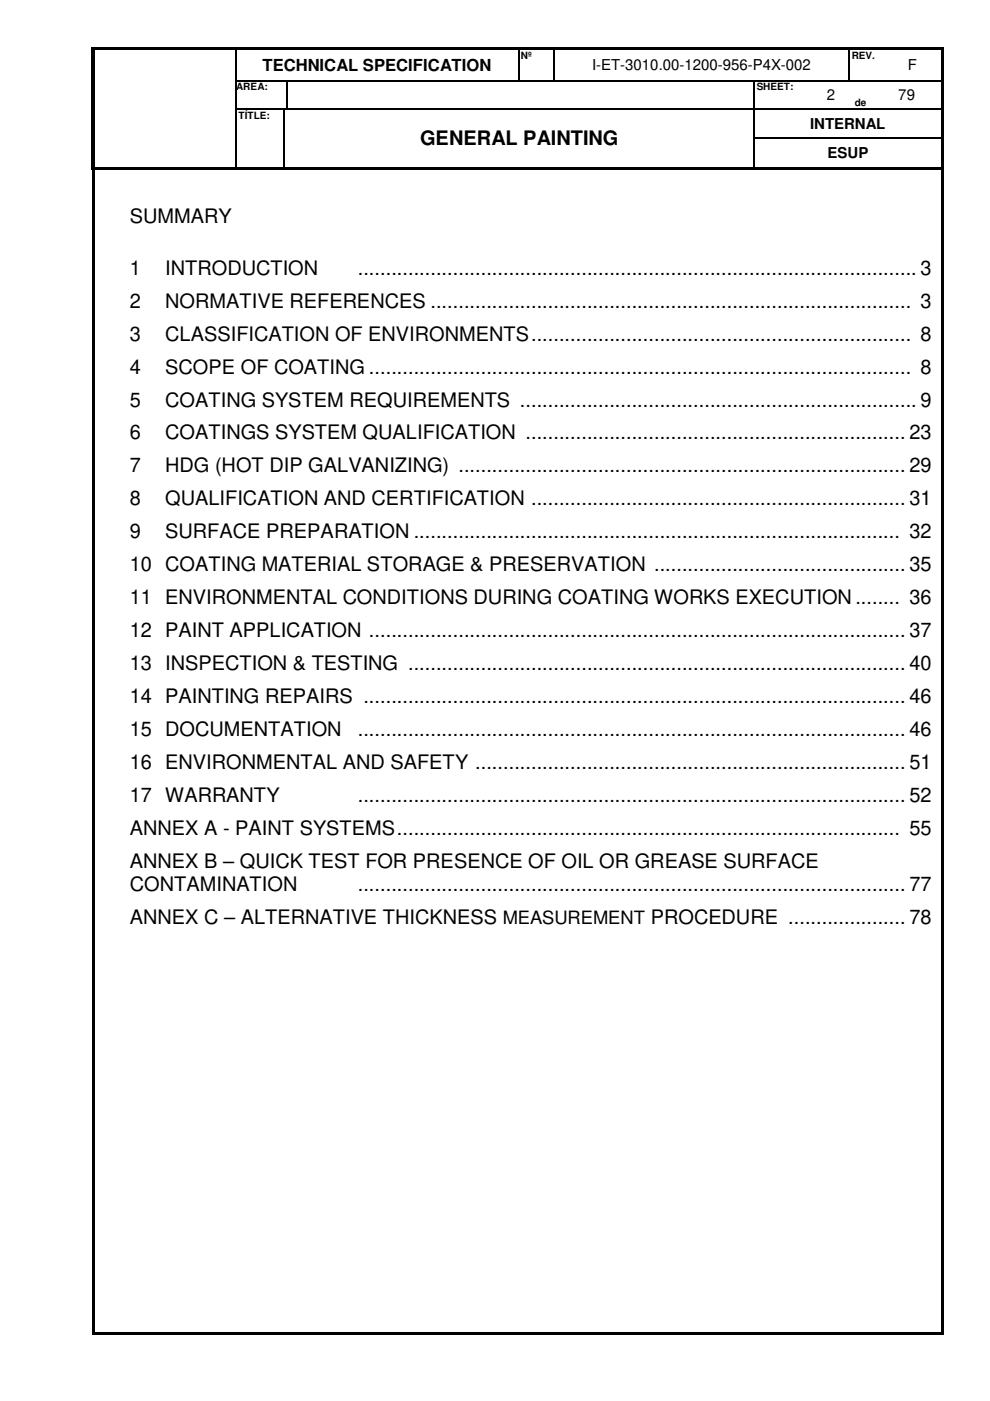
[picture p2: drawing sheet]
<svg xmlns="http://www.w3.org/2000/svg" width="210mm" height="297mm" viewBox="0 0 210 297" stroke-linecap="round" stroke-linejoin="round" font-family="sans-serif">
<defs><g id="words">
<g font-size="4.2">
<text x="89.1" y="30.8">GENERAL PAINTING</text>
<text x="27.5" y="47.2">SUMMARY</text>
<text x="27.5" y="58.3">1</text>
<text x="35" y="58.3">INTRODUCTION</text>
<text x="75.9" y="58.3">.................................................................................................... 3</text>
<text x="27.5" y="65.2">2</text>
<text x="35" y="65.2">NORMATIVE REFERENCES ...................................................................................... 3</text>
<text x="27.5" y="72.2">3</text>
<text x="35" y="72.2">CLASSIFICATION OF ENVIRONMENTS .................................................................... 8</text>
<text x="27.5" y="79.2">4</text>
<text x="35" y="79.2">SCOPE OF COATING ................................................................................................. 8</text>
<text x="27.5" y="86.2">5</text>
<text x="35" y="86.2">COATING SYSTEM REQUIREMENTS ....................................................................... 9</text>
<text x="27.5" y="93.2">6</text>
<text x="35" y="93.2">COATINGS SYSTEM QUALIFICATION .................................................................... 23</text>
<text x="27.5" y="100.2">7</text>
<text x="35" y="100.2">HDG (HOT DIP GALVANIZING) ................................................................................ 29</text>
<text x="27.5" y="107.1">8</text>
<text x="35" y="107.1">QUALIFICATION AND CERTIFICATION ................................................................... 31</text>
<text x="27.5" y="114.1">9</text>
<text x="35" y="114.1">SURFACE PREPARATION ....................................................................................... 32</text>
<text x="27.5" y="121.1">10 COATING MATERIAL STORAGE &amp; PRESERVATION ............................................. 35</text>
<text x="27.5" y="128.1">11 ENVIRONMENTAL CONDITIONS DURING COATING WORKS EXECUTION ........ 36</text>
<text x="27.5" y="135.1">12 PAINT APPLICATION ................................................................................................ 37</text>
<text x="27.5" y="142.1">13 INSPECTION &amp; TESTING ......................................................................................... 40</text>
<text x="27.5" y="149.1">14 PAINTING REPAIRS ................................................................................................. 46</text>
<text x="27.5" y="156">15 DOCUMENTATION</text>
<text x="75.9" y="156">.................................................................................................. 46</text>
<text x="27.5" y="163">16 ENVIRONMENTAL AND SAFETY ............................................................................. 51</text>
<text x="27.5" y="170">17 WARRANTY</text>
<text x="75.9" y="170">.................................................................................................. 52</text>
<text x="27.5" y="177">ANNEX A - PAINT SYSTEMS .......................................................................................... 55</text>
<text x="27.5" y="184">ANNEX B – QUICK TEST FOR PRESENCE OF OIL OR GREASE SURFACE</text>
<text x="27.5" y="188.8">CONTAMINATION</text>
<text x="75.9" y="188.8">.................................................................................................. 77</text>
<text x="27.5" y="195.8">ANNEX C – ALTERNATIVE THICKNESS MEASUREMENT PROCEDURE ..................... 78</text>
</g>
<text font-size="3.5" x="55.6" y="15">TECHNICAL SPECIFICATION</text>
<g font-size="3.2">
<text x="125.5" y="14.9">I-ET-3010.00-1200-956-P4X-002</text>
<text x="192.5" y="14.9">F</text>
<text x="175.3" y="21.3">2</text>
<text x="190.5" y="21.3">79</text>
<text x="171.7" y="27.3">INTERNAL</text>
<text x="175.5" y="33.5">ESUP</text>
</g>
<g font-size="2.1">
<text x="110.4" y="12.4">Nº</text>
<text x="180.6" y="12.4">REV.</text>
<text x="50.1" y="19.2">AREA:</text>
<text x="160.4" y="19.2">SHEET:</text>
<text x="181.2" y="22.4">de</text>
<text x="50.6" y="25.1">TÍTLE:</text>
</g>
</g></defs>
<g fill="#000">
<path d="M19.4 10.5h.8zM19.4 10h.8v.5h-.8zM19.4 10.5h.8v6.5h-.8zM19.4 17h.8v.3h-.8zM20.2 10h29.6v.5h-29.6zM49.8 10.5h.3zM49.8 10h.5v.5h-.5zM49.8 17h.3v.3h-.3zM50.3 10h59.5v.5h-59.5zM60.6 17h.2v.3h-.2zM109.8 10.5h.3zM109.8 10h.5v.5h-.5z"/>
<path d="M109.8 17h.3v.3h-.3zM110.3 10h7v.5h-7zM117.3 10.5h.3zM117.3 10h.5v.5h-.5zM117.3 17h.3v.3h-.3zM117.8 10h62v.5h-62zM159.8 17h.3v.3h-.3zM172.5 17h.2v.3h-.2zM179.8 10.5h.3zM179.8 10h.5v.5h-.5zM179.8 17h.3v.3h-.3zM180.1 17h.2v.3h-.2z"/>
<path d="M180.3 10h7.2v.5h-7.2zM185 17h.3v.3h-.3zM187.5 10h.5v.5h-.5zM187.5 17h.2v.3h-.2zM188 10h11.5v.5h-11.5zM199.5 10h.5v.5h-.5zM199.5 10.5h.5v6.5h-.5zM199.5 17h.5v.3h-.5zM19.4 17.3h.8v5.7h-.8zM19.4 23h.8v.2h-.8zM19.4 23.2h.8v6h-.8zM19.4 29.2h.8v.3h-.8z"/>
<path d="M19.4 29.5h.8v5.9h-.8zM19.4 35.4h.8v.5h-.8zM19.5 35.9l.5 .1zM20.2 35.4h.5v.5h-.5zM20.7 35.4h29.1v.5h-29.1zM49.8 23h.3v.2h-.3zM49.8 29.2h.3v.3h-.3zM49.8 35.4h.5v.5h-.5zM50.3 35.4h9.8v.5h-9.8zM60.1 23h.3v.2h-.3zM60.1 29.2h.4v.3h-.4zM60.1 35.4h.5v.5h-.5z"/>
<path d="M60.4 23h.2v.2h-.2zM60.6 23h.2v.2h-.2zM60.6 35.4h99.2v.5h-99.2zM159.8 23h.3v.2h-.3zM159.8 29.2h.3v.3h-.3zM159.8 35.4h.5v.5h-.5zM160.3 35.4h39.2v.5h-39.2zM172.5 23h.2v.2h-.2zM180 23h.2v.2h-.2zM185 23h.3v.2h-.3zM199.5 17.3h.5v5.7h-.5zM199.5 23h.5v.2h-.5z"/>
<path d="M199.5 23.2h.5v6h-.5zM199.5 29.2h.5v.3h-.5zM199.5 29.5h.5v5.9h-.5zM199.5 35.4h.5v.6h-.5zM19.5 36h.5v246.5h-.5zM19.5 282.5h.5v.5h-.5zM20 282.5h179.5v.5h-179.5zM199.5 36h.5v246.5h-.5zM199.5 282.5h.5v.5h-.5z"/>
</g>
<path d="M50 10.5v6.5M50 17.3v5.7M60.7 17.3v5.7M117.5 10.5v6.5M50 23.2v6M50 29.5v5.9M60.3 23.2v6M60.3 29.5v5.9" fill="none" stroke="#000" stroke-width=".34"/>
<g fill="none" stroke="#000" stroke-width=".25">
<path d="M50.1 17.1h10.5M60.8 17.1h49M109.9 10.5v6.5M110.1 17.1h7.2M117.6 17.1h42.2M159.9 17.3v5.7M160.1 17.1h12.4M172.7 17.1h7.1M180 10.5v6.5M180.3 17.1h4.7M185.3 17.1h2.2M187.7 17.1h11.8"/>
<path d="M50.1 23.1h10M60.8 23.1h99M159.9 23.2v6M159.9 29.5v5.9M160.1 23.1h12.4M160.1 29.3h39.4M172.7 23.1h7.3M180.2 23.1h4.8M185.3 23.1h14.2"/>
</g>
<use href="#words"/>
</svg>
